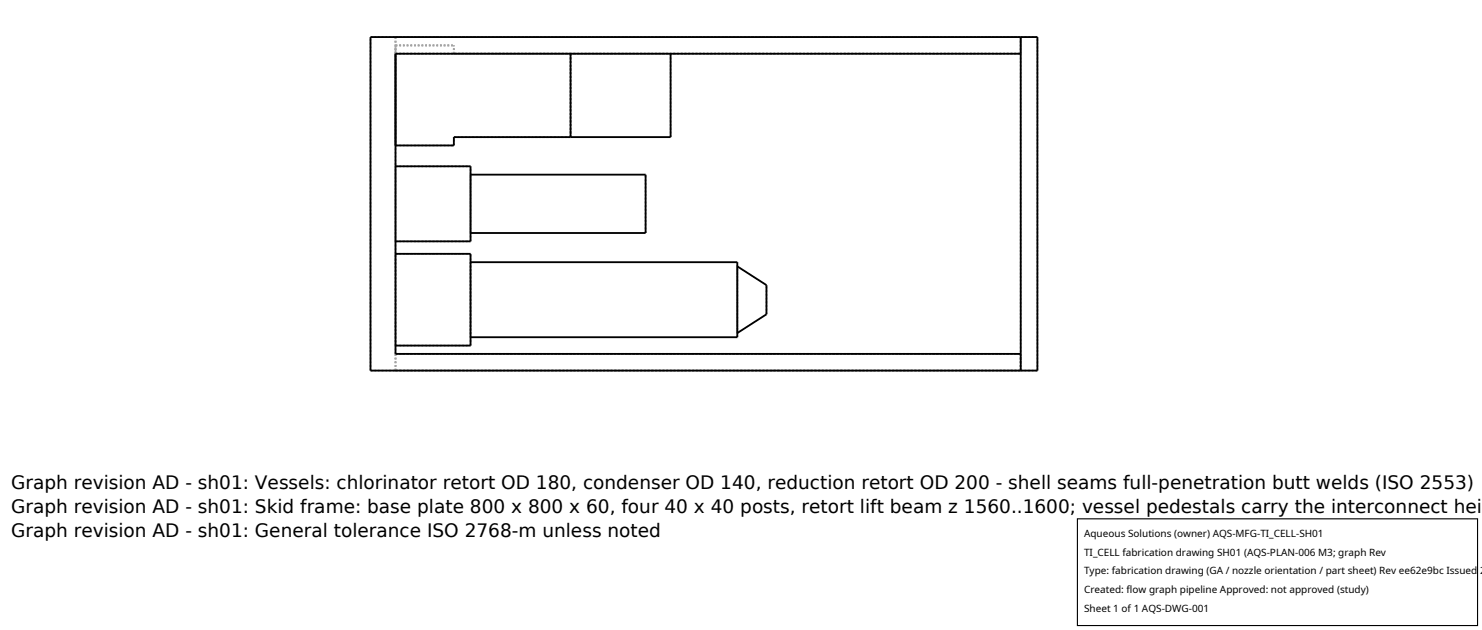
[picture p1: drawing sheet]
<svg xmlns="http://www.w3.org/2000/svg" width="212mm" height="90mm" viewBox="0 0 212 90" stroke-linecap="round" stroke-linejoin="round" font-family="sans-serif">
<defs><g id="words">
<g font-size="2.6">
<text x="1.6" y="69.8">Graph revision AD - sh01: Vessels: chlorinator retort OD 180, condenser OD 140, reduction retort OD 200 - shell seams full-penetration butt welds (ISO 2553)</text>
<text x="1.6" y="73.3">Graph revision AD - sh01: Skid frame: base plate 800 x 800 x 60, four 40 x 40 posts, retort lift beam z 1560..1600; vessel pedestals carry the interconnect hei</text>
<text x="1.6" y="76.7">Graph revision AD - sh01: General tolerance ISO 2768-m unless noted</text>
</g>
<g font-size="1.4">
<text x="154.8" y="76.6">Aqueous Solutions (owner) AQS-MFG-TI_CELL-SH01</text>
<text x="154.8" y="79.3">TI_CELL fabrication drawing SH01 (AQS-PLAN-006 M3; graph Rev</text>
<text x="154.8" y="82">Type: fabrication drawing (GA / nozzle orientation / part sheet) Rev ee62e9bc Issued 2</text>
<text x="154.8" y="84.7">Created: flow graph pipeline Approved: not approved (study)</text>
<text x="154.8" y="87.4">Sheet 1 of 1 AQS-DWG-001</text>
</g>
</g></defs>
<g fill="none" stroke="#a0a0a0" stroke-width=".26" stroke-dasharray=".3 .3" stroke-linecap="butt">
<path d="M52.9 5.3h92.9M56.5 6.5h8.3M56.5 6.5v1.2M56.5 7.7v-2.4M56.5 7.7h89.3M56.5 5.3h89.3M64.8 7.7h16.7M64.8 7.7v-1.2M64.8 19.6h16.7M81.5 19.6v-11.9M81.5 7.7v11.9M81.5 7.7h14.3"/>
<path d="M95.8 19.6v-11.9M145.8 7.7v-2.4M145.8 5.3h2.4M56.5 20.8v-14.3M56.5 20.8h8.3M56.5 34.5v-10.8M56.5 23.7h10.7M56.5 34.5h10.7M56.5 36.2h10.7M64.8 20.8v-1.2M67.2 34.5v-10.8M67.2 24.9v8.4"/>
<path d="M67.2 33.3v-8.4M67.2 37.4v10.8M92.2 33.3v-8.4M105.3 38v9.6M52.9 52.9v-47.6M52.9 52.9h92.9M56.5 52.9v-2.4M56.5 50.5v-42.8M56.5 49.3v-13.1M56.5 49.3h10.7M56.5 50.5h89.3M56.5 52.9h89.3"/>
<path d="M67.2 49.3v-13.1M67.2 48.2v-10.8M105.3 48.2v-10.8M105.3 47.6v-9.6M109.5 44.9v-4.2M145.8 52.9v-2.4M145.8 52.9h2.4M145.8 52.9v-47.6M148.2 52.9v-47.6"/>
</g>
<path d="M52.9 5.3h95.3v47.6h-95.3zM81.5 7.7v11.9M95.8 7.7v11.9h-31v1.2h-8.3M145.8 7.7h-89.3v42.8h89.3M145.8 5.3v47.6M56.5 23.7h10.7v10.8h-10.7M56.5 36.2h10.7v13.1h-10.7M67.2 24.9h25v8.4h-25M67.2 37.4h38.1v10.8h-38.1M105.3 38l4.2 2.7v4.2l-4.2 2.7" fill="none" stroke="#000" stroke-width=".26"/>
<path d="M153.9 74.1h57.1v15.2h-57.1z" fill="#fff" stroke="#000" stroke-width=".16"/>
<use href="#words"/>
</svg>
